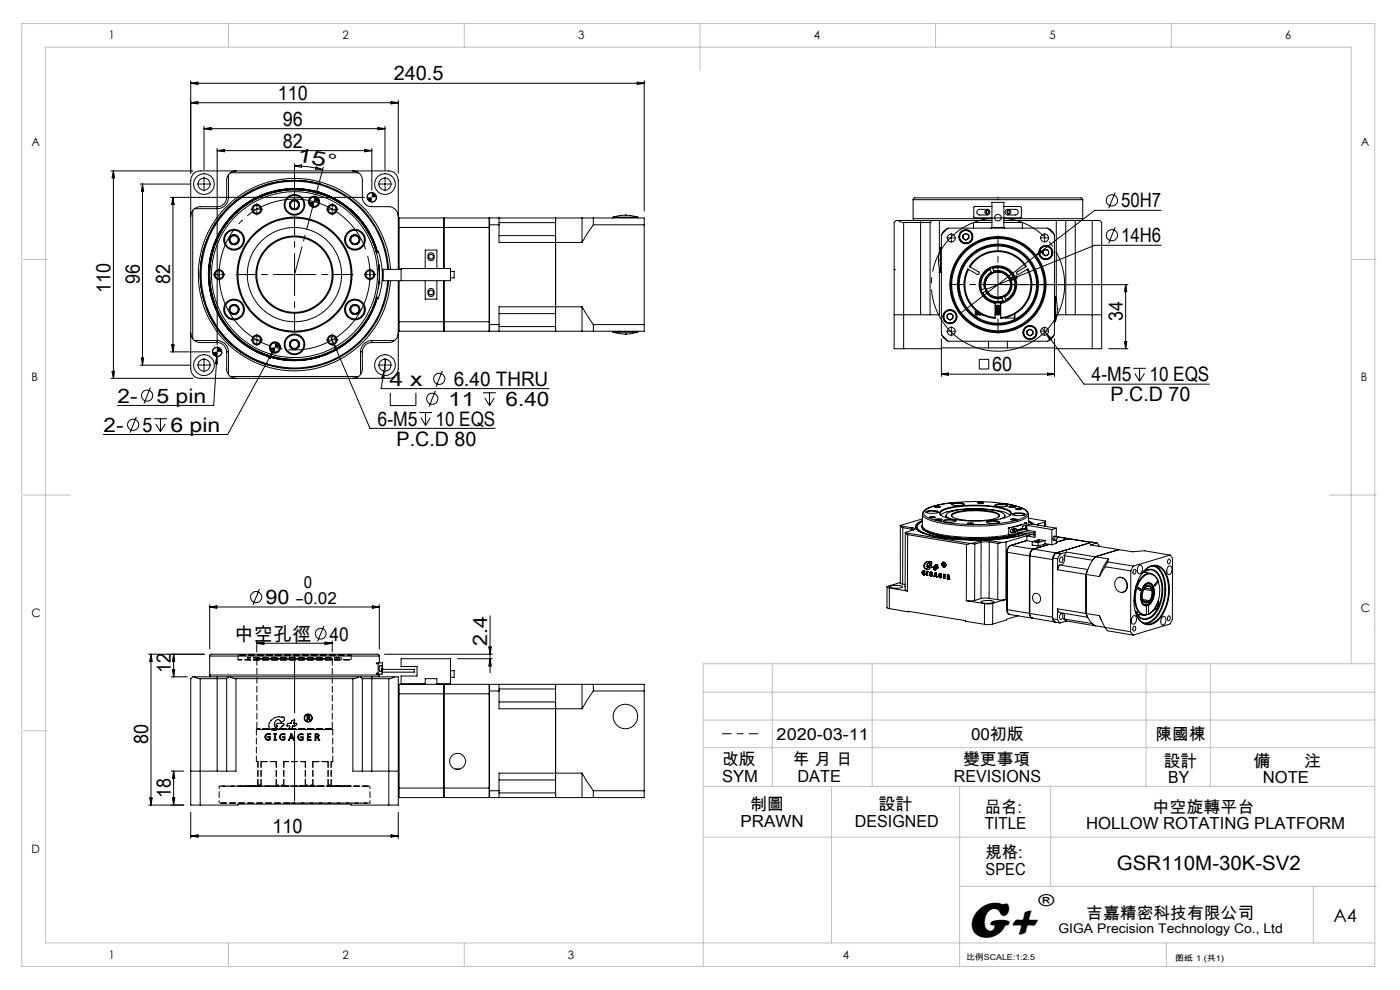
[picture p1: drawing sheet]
<svg xmlns="http://www.w3.org/2000/svg" width="297mm" height="210mm" viewBox="0 0 297 210" stroke-linecap="round" stroke-linejoin="round" font-family="sans-serif">
<defs><g id="words">
<text font-size="11" x="205.1" y="198.7">G+</text>
<g font-size="4.2">
<text x="83.5" y="17">240.5</text>
<text x="59" y="21.2">110</text>
<text x="60" y="26.7">96</text>
<text x="60" y="31.4">82</text>
<text x="62.8" y="34.2" transform="rotate(11 62.8 34.2)">1 5 °</text>
<text x="237.9" y="44">50H7</text>
<text x="237.9" y="51.4">14H6</text>
<text x="23.5" y="62.2" transform="rotate(-90 23.5 62.2)">110</text>
<text x="29.7" y="60.2" transform="rotate(-90 29.7 60.2)">96</text>
<text x="36.1" y="60.2" transform="rotate(-90 36.1 60.2)">82</text>
<text x="238.2" y="68" transform="rotate(-90 238.2 68)">34</text>
<text x="82.7" y="81.9">4 x</text>
<text x="96.3" y="81.9">6.40 THRU</text>
<text x="210.5" y="78.7">60</text>
<text x="231.6" y="80.9">4-M5</text>
<text x="243.9" y="80.9">10 EQS</text>
<text x="24.9" y="85.4">2-</text>
<text x="33.2" y="85.4">5 pin</text>
<text x="95.1" y="86.1">11</text>
<text x="107.3" y="86.1">6.40</text>
<text x="235.6" y="85.2">P.C.D 70</text>
<text x="22" y="91.6">2-</text>
<text x="30.2" y="91.6">5</text>
<text x="36.1" y="91.6">6 pin</text>
<text x="80.1" y="90.3">6-M5</text>
<text x="84.1" y="94.5">P.C.D 80</text>
<text x="92.4" y="90.3">10 EQS</text>
<text x="56.3" y="128.2">90</text>
<text x="103.4" y="137" transform="rotate(-90 103.4 137)">2.4</text>
<text x="36.2" y="142.9" transform="rotate(-90 36.2 142.9)">12</text>
<text x="31.4" y="157.8" transform="rotate(-90 31.4 157.8)">80</text>
<text x="36.3" y="169.2" transform="rotate(-90 36.3 169.2)">18</text>
<text x="57.8" y="176.7">110</text>
<text x="237" y="184.6">GSR110M-30K-SV2</text>
</g>
<g font-size="4.1">
<text x="49.8" y="135.9">中空孔徑</text>
<text x="69.9" y="135.9">40</text>
</g>
<text font-size="3.9" x="282.9" y="195.5">A4</text>
<g font-size="3.5">
<text x="64.4" y="124.6">0</text>
<text x="62.7" y="128.2">-0.02</text>
<text x="164.8" y="157">2020-03-11</text>
<text x="206" y="157">00初版</text>
<text x="245.2" y="157">陳國棟</text>
<text x="153.2" y="162.3">改版</text>
<text x="153.2" y="165.8">SYM</text>
<text x="168.2" y="162.3">年 月 日</text>
<text x="169.2" y="165.8">DATE</text>
<text x="202.4" y="165.8">REVISIONS</text>
<text x="204.3" y="162.3">變更事項</text>
<text x="246.9" y="162.6">設計</text>
<text x="247.9" y="166.1">BY</text>
<text x="265.9" y="162.6">備</text>
<text x="267.9" y="166.1">NOTE</text>
<text x="276.6" y="162.6">注</text>
<text x="159.1" y="171.9">制圖</text>
<text x="186.4" y="171.9">設計</text>
<text x="208.9" y="172.4">品名:</text>
<text x="244.5" y="172.4">中空旋轉平台</text>
<text x="157.1" y="175.4">PRAWN</text>
<text x="181.3" y="175.4">DESIGNED</text>
<text x="208.9" y="175.9">TITLE</text>
<text x="230.4" y="175.9">HOLLOW ROTATING PLATFORM</text>
<text x="209.1" y="182.1">規格:</text>
<text x="209.1" y="185.6">SPEC</text>
<text x="220.3" y="192.2">®</text>
<text x="230.5" y="194.8">吉嘉精密科技有限公司</text>
</g>
<text font-size="2.8" x="224.5" y="197.8">GIGA Precision Technology Co., Ltd</text>
<g font-size="2.5">
<text x="23.1" y="8.4">1</text>
<text x="72.7" y="8.4">2</text>
<text x="122.7" y="8.4">3</text>
<text x="172.7" y="8.4">4</text>
<text x="222.7" y="8.4">5</text>
<text x="272.7" y="8.4">6</text>
<text x="6.7" y="30.9">A</text>
<text x="288.7" y="30.9">A</text>
<text x="6.7" y="80.9">B</text>
<text x="288.7" y="80.9">B</text>
<text x="6.7" y="130.9">C</text>
<text x="288.7" y="129.9">C</text>
<text x="6.7" y="180.9">D</text>
<text x="23.1" y="203.4">1</text>
<text x="72.7" y="203.4">2</text>
<text x="120.5" y="203.4">3</text>
<text x="178.8" y="203.4">4</text>
</g>
<g font-size="1.7">
<text x="204.9" y="203.7">比例SCALE:1:2.5</text>
<text x="249.3" y="203.8">图纸 1 (共1)</text>
</g>
</g></defs>
<g fill="none" stroke="#000" stroke-width=".21">
<path d="M40.5 17.1v19.7M40.5 17.7h96.2M40.5 17.7l1.5-.3v.5zM135.2 17.4l1.5 .3-1.5 .2zM136.7 17.1v27.7M23.5 36.3h17.5M24.1 36.3v43.9M24.1 36.3l.2 1.4h-.5zM29.7 39h10.6M30.2 39v38.5M30.2 39l.3 1.6h-.5zM40.5 21.8l1.5-.3v.5z"/>
<path d="M40.5 21.8h44M43.1 39h.4M43.3 26.8v9.3M43.3 38.9v.4M43.3 27.3h38.4M43.3 27.3l1.5-.3v.5zM46.1 31.5v41.7M46.1 32h32.8M46.1 32l1.5-.3v.5zM48.5 37.1v4.8a2.45 2.45 0 0 1-2.4 2.4h-4.8M48.5 37.1l-.4 .9v3.9a1.99 1.99 0 0 1-2 1.9h-3.6l-.7 .1-.5 .4M48.9 36.6l-.4 .5"/>
<path d="M48.9 36.6h27.2M50.1 36.3l-1.2 .3M62.5 34.7v9.7M62.5 35.2l1.5-.2v.5zM62.5 35.2a21.4 21.4 0 0 1 5.9 .8M67 35.4l1.4 .6-1.5-.1zM68.2 39.1a20 20 0 0 0-24.9 13.4 20 20 0 0 0 13.4 24.9M68.6 35.5l-1.6 5.8M74.9 36.3l1.2 .3M76.1 36.6a1.97 1.97 0 0 1 .8 1.7v3.6a1.99 1.99 0 0 0 2 1.9h3.6a2.05 2.05 0 0 1 2 2.1M77.4 31.7l1.5 .3-1.5 .2zM78.9 31.5v8.8"/>
<path d="M80.2 27l1.5 .3-1.5 .2zM81.5 39h.4M81.7 38.9v.4M81.7 26.8v9.3M83 21.5l1.5 .3-1.5 .2zM84.5 21.3v15.5M36.2 41.9h41.2M36.7 41.9v32.7M36.7 41.9l.2 1.4h-.5zM40.9 44.7l-.3 .5-.1 .7M40.9 44.7v27.2M41.3 44.3l-.4 .4"/>
<path d="M46.3 58.3h.4M46.5 58.1v.3M54.3 44.4h.4M54.5 44.2v.4M62.3 58.3h.4M62.5 58.1v.3M66.6 41.8l-.4 .1a.91 .91 0 0 0-.6 .9M67.6 42.8a1.02 1.02 0 0 1-1 1M67.7 40.8a18.3 18.3 0 0 0-22.7 12.3 18.3 18.3 0 0 0 12.4 22.7 18.3 18.3 0 0 0 22.6-12.5M67.7 40.8a18.2 18.2 0 0 1 12.3 12.6 18.3 18.3 0 0 0-12.3-12.6zM70.3 44.4h.4M70.5 44.2v.4"/>
<path d="M78.3 58.3h.4M78.5 58.1v.3M78.9 40.8a1.02 1.02 0 0 0-1 1.1M79.9 41.9a1.02 1.02 0 0 1-1 1M79.9 53.4a18.1 18.1 0 0 0-27.8-10 18.1 18.1 0 0 0-.1 29.6 18.1 18.1 0 0 0 27.9-9.8M80.3 53.5l-.1-.2-.4 .2a18 18 0 0 0-20.5-13 18 18 0 0 0-14.7 19.4 18 18 0 0 0 17.9 16.4M80.3 53.5a14.7 14.7 0 0 1 0 9.7M80.3 53.5l-.4 .2M80.4 59.9h.1M80.5 58.3l-.1-2.2 .1 2.8-.2 2.2M81.1 57.1h.2M81.1 59.5h.2"/>
<path d="M81.3 57.1v2.4M81.3 59.5h14.3v-2.5h-10.5v2.5M81.3 57.1h3.8M82.2 57.1a19.8 19.8 0 0 0-29.2-16.3 19.8 19.8 0 0 0-2.2 33.4 19.8 19.8 0 0 0 31.1-12.3l.3-2.4M82.4 57.1a20 20 0 0 0-32.3-14.6 20 20 0 0 0 6.6 34.9M82.4 59.5a20 20 0 0 1-25.7 17.9M82.8 57.1a20.4 20.4 0 0 0-30.4-16.5 20.4 20.4 0 0 0-1.3 34.6 20.4 20.4 0 0 0 31.6-14.2l.1-1.5M84.5 48.3h.2M84.5 57.1v-18.8a2.05 2.05 0 0 0-2-2h-40a2.05 2.05 0 0 0-2 2v39.9a1.99 1.99 0 0 0 2 2h40a1.99 1.99 0 0 0 2-2v-18.7M84.7 46.2v2.1M84.7 46.2l-.2 .3M84.7 46.2h9.4"/>
<path d="M84.7 48.3h9.4M84.7 48.3v8.8M84.7 59.5v8.8M90.2 57v-4h2.5v4M90.2 59.5v4h2.5v-4M90.9 53.8l.4-.2a.85 .85 0 0 1 .8 .9 .85 .85 0 0 1-.8 .8 .93 .93 0 0 1-.4-1.5zM94.1 48.3h.2M94.1 46.2v2.1M94.1 46.2l.2 .3M94.1 48.3v8.7M94.1 59.5v8.8M94.3 48.3h9.6"/>
<path d="M94.3 48.3v8.7M94.3 59.5v8.8M95.6 57.6h.7v1.3h-.7M103.8 46.2v24.1M103.8 46.2h-9.5v2.1M103.8 46.2l.1 .2M103.9 47.7v21.2M103.9 47.7h2M105.9 50h12v1.4M105.9 46.2v1.5M105.9 47.2h12v-1v5.2M105.9 47.7v3.7h17.6"/>
<path d="M117.9 51.4v13.7M123.5 46.2h-19.6v1.5M123.5 46.2v5.2M123.5 46.2h2.4M125.9 46.2v1.5M125.9 46.2h10.8v1.5M125.9 47.7l-2.4 3.7M125.9 47.7h10.8M130.1 46.1h5.2M130.1 46.1v.1M132.7 45.6l2.6 .5M132.7 45.6l-2.6 .5"/>
<path d="M132.7 45.6h.1M135.3 46.1v.1M136.7 47.7v21.2M189.7 57.2h.1M190.5 46.8h-.4l-.4 .4v26.8h2M190.5 46.8l.6 .3 .6 .1M190.5 46.8h4.8M191.7 47.2h5.6M191.7 47.2v26.8M193.7 42.4l.3-.4h35.4l.3 .4M193.7 42.4v4h16.7M193.7 42.4h36"/>
<path d="M193.8 46.4v.4M195.3 46.8h2.4M195.3 46.8v20M197.3 47.2v19.6M197.7 46.8h1.6M197.7 46.8l-.4 .4M199.1 55.2v1l.4 1.6M199.1 55.2h.1M199.3 57v9.8h-9.6M199.3 46.8h11.1M199.3 46.8v6.5M199.5 52.6l-.4 1.6v1"/>
<path d="M199.5 52.6v5.2M199.5 52.6h.2M199.5 57.8h.2M200 49.4l1.1-1h21.2l.5 .5 .9 .9v21.2l-.3 .3-1.1 1.1h-21.2l-.4-.4-1-1v-21.2zM200.6 48.9l-.4 .4M200.9 48.5a1.8 1.8 0 0 0-1.1 1.1M201.6 50.5h.4M201.8 50.3v.4M204.3 49.9l.6-.4 .6 .4v.7l-.6 .3-.6-.3zM205.5 57.1l-.2-.1a7.2 7.2 0 0 0 5.8 10.5v-3.4a3.8 3.8 0 0 1-2.6-5.8 3.8 3.8 0 0 1 6.4 0 3.8 3.8 0 0 1-2.6 5.8v3.4a7.2 7.2 0 0 0 5.8-10.5l-.2 .1M205.5 57.1a7 7 0 0 0 5.6 10.2M205.8 56.6l1.8 1.1a.31 .31 0 0 1 .1 .4 .31 .31 0 0 1-.4 .1l-1.8-1.1"/>
<path d="M205.8 56.6a7 7 0 0 1 11.8 0M205.8 56.6l-.2-.1a7.2 7.2 0 0 1 12.2 0l-.2 .1M207.4 44.5l1.2-.1a1.11 1.11 0 0 1 1.4 .6 1 1 0 0 1-1.4 .6 .97 .97 0 0 1-1.4-.7zM209.5 44.6l-.2 .4 .2 .4M210 57.2a3.6 3.6 0 0 0-1.7 4.3M210 57.2v-.2a3.8 3.8 0 0 0-1.9 4.6l.2-.1M210 57.2l.3 .5M210.3 57.7a2.89 2.89 0 0 0-1.5 3.5M210.3 48.4v-.1h2.8v.1M210.3 57.7l.1 .2M210.4 57.9a2.81 2.81 0 0 0-1.4 3.3M210.4 43.8h-3.7l-.1 .1 .1 2.3h3.7"/>
<path d="M210.4 48.3v-5.4h2.6v5.4M210.4 47.2h-3.9v1.2M210.6 57a3.5 3.5 0 0 1 4.3 1.7M210.6 57l-.1-.2a3.8 3.8 0 0 1 4.6 1.9h-.2M210.6 57l.2 .5M210.8 57.5a3.1 3.1 0 0 1 3.5 1.4M210.8 57.5l.1 .2M210.9 57.7l-.5 .2M210.9 57.7a2.74 2.74 0 0 1 3.3 1.3M213 43.8h3.5l.2 .2-.1 2.2h-3.6M213 47.2h3.9v1.2M213 46.8h11.1"/>
<path d="M213.4 44.5l1.2-.1a1.23 1.23 0 0 1 1.4 .4 .69 .69 0 0 1-.2 .7 .69 .69 0 0 1-.8 .1h-.4a.98 .98 0 0 1-1.4-.7zM213.9 44.6l.2 .4-.2 .4M214.2 59l.2 .6M214.3 59.3l1.3-.8 .2 .5zM214.3 58.9l-.1 .1M214.4 59.6a2.81 2.81 0 0 1-1.4 3.2M214.6 59.5a2.95 2.95 0 0 1-1.5 3.5M214.6 59.5l-.2 .1M214.9 58.7l-.6 .2M215.1 59.3l.2-.1a3.9 3.9 0 0 1-1.9 4.6v-.2M215.1 59.3a3.6 3.6 0 0 1-1.7 4.3M215.1 59.3l-.5 .2"/>
<path d="M217.6 56.6l-1.8 1.1a.3 .3 0 0 0-.1 .4 .3 .3 0 0 0 .4 .1l1.8-1.1M217.9 57.1a7 7 0 0 1-5.6 10.2M220.7 53.2l.3 .4-1.4 .7zM221.3 53.2l.6-.3 .6 .3v.7l-.6 .4-.6-.4zM221.4 50.5h.4M221.6 50.3v.4M222.4 48.5l.7 .5 .5 .6M222.8 48.9l.4 .4M224.1 46.8h2M224.1 46.8v16.9M226.1 46.8h2M226.1 46.8v20"/>
<path d="M228.1 46.8h3.6M228.1 46.8v20M229.6 46.4v.4M229.7 42.4v4h-16.7M231.7 46.8h.5a1.34 1.34 0 0 1 1.5 .4v26.8h-2M231.7 46.8v27.2M236.6 48.2l-1.4 3.4M236.6 40.8l-1.4 3.4M246.3 52h-14.1l-23.1 9.4M246.3 44.6h-14.1l-28.4 21.9M23.8 78.8h.5l-.2 1.4zM29.7 77.5h10.6"/>
<path d="M30 75.9h.5l-.3 1.6zM36.2 74.6h8.4M36.4 73.2h.5l-.2 1.4zM40.5 70.7l.1 .6 .3 .6M40.9 71.9l.4 .3M41.3 72.2h4.8a2.39 2.39 0 0 1 2.4 2.4M41.3 72.2l.5 .4 .7 .1h3.6a1.99 1.99 0 0 1 2 1.9M43.1 77.5h.4M43.3 77.2v.4M46 75.7l-.7 10.3h-20.4M46 75.7l.1 1.5-.5-.1zM46.1 73.7h-.2a1.05 1.05 0 0 0-.8 .9"/>
<path d="M46.1 73.7l-.1 2M47.1 74.6a1.02 1.02 0 0 1-1 1.1M48.1 74.6v4l.4 .8M48.1 74.6h.4M48.5 79.4l.4 .5M48.5 74.6v4.8M48.9 79.9l1.2 .3M48.9 79.9h27.2M54.3 72.1h.4M54.5 71.9v.4M57.9 74.6l-9.6 17.6h-26.4M57.9 74.6l-.5 1.4-.5-.2z"/>
<path d="M58.3 72.7h-.1a.97 .97 0 0 0-.9 1M58.8 72.8l-.9 1.8M59.3 73.7l-.1 .4a1.01 1.01 0 0 1-.9 .6M70.1 71.3l.7 1.6M70.3 72.1h.4M70.5 71.9v.4M70.8 72.9l7.7 18h26.6M70.8 72.9l.8 1.3-.4 .2zM76.1 79.9l-1.2 .3M76.5 79.4l-.4 .5M76.5 74.6h.4M76.5 74.6v4.8"/>
<path d="M76.9 74.6v3.6l-.4 1.2M78.9 72.2a2.39 2.39 0 0 0-2.4 2.4M78.9 72.7a1.99 1.99 0 0 0-2 1.9M78.9 72.2v.5M78.9 72.2h4.8M79.8 63.2l.4 .2 .1-.2M79.8 63l.5 .2M81.5 77.5h.4M81.5 78.7l-.6 3.7h35.6M81.5 78.7v1.5l-.5-.1zM81.7 77.2v.4M81.9 76.2l-.4 2.5"/>
<path d="M83.7 72.2l-.6 .4-.6 .1h-3.6M84.5 70.1l.2 .2M84.5 68.3h.2M84.5 70.7a1.97 1.97 0 0 1-.8 1.5M84.7 68.3v2M84.7 70.3h9.4M84.7 68.3h9.4M90.9 61.4l.4-.2a.85 .85 0 0 1 .8 .8 .85 .85 0 0 1-.8 .9 .91 .91 0 0 1-.4-1.5zM93.8 78.7l-1.3 3.3M94.1 68.3h.2M94.1 68.3v2M94.3 70.1l-.2 .2"/>
<path d="M94.3 68.3v2h9.5M94.3 68.3h9.6M103.9 68.9v1.4h19.6M103.9 68.9h2M103.9 70.1l-.1 .2M105.9 68.9v1.4M117.9 65.1v1.4h-12M117.9 65.1v5.2v-1h-12M123.5 65.1l2.4 3.8M123.5 65.1v5.2M123.5 70.3h2.4M123.5 65.1h-17.6v3.8"/>
<path d="M125.9 68.9v1.4M125.9 68.9h10.8M130.1 70.5l2.6 .4M130.1 70.5h5.2M130.1 70.3v.2M132.7 70.9h.1M135.3 70.5l-2.6 .4M135.3 70.3v.2M136.7 68.9v1.4h-10.8M191.7 74h8M199.7 71.9v8M199.7 79.4h24"/>
<path d="M199.7 79.4l1.5-.3v.5zM199.7 73.8h24M199.8 71.1l.5 .7 .6 .4M200.2 71.5l.4 .4M200.9 66.8l.6-.3 .6 .3v.7l-.6 .4-.6-.4zM201.6 70.3h.4M201.8 70.1v.4M206.9 65.7v.9l.2 .2M207.1 66.8h.1M207.1 65.9v.9M207.2 66v.6M207.2 66.6l.1 .2"/>
<path d="M207.2 66.6l-.1 .2M207.3 66.1v.7M207.3 66.8h.1M207.4 66.2v.6M207.5 66.2v.4M207.5 66.6l-.1 .2M207.5 66.6l.2 .2M207.7 66.3v.5M207.7 66.8h.1M207.8 66.4v.4M207.8 76.2h2v2.1h-2zM207.9 66.5v.1"/>
<path d="M207.9 66.6l.1 .2M207.9 66.6l-.1 .2M208 66.6v.2M208 66.8h.1M208.1 66.6v.2M208.2 66.7l.1 .1M208.3 66.8h.1M208.3 66.7v.1M208.4 66.8h.1M208.5 62a3.6 3.6 0 0 0 4.3 1.8M208.5 62l-.2 .1a3.8 3.8 0 0 0 4.6 1.9l-.1-.2M208.8 61.2l-.5 .3"/>
<path d="M209 61.2l.2 .5M209 61.2h-.2M209.1 61.8a3 3 0 0 0 3.4 1.4M209.1 61.8l-.6 .2M209.2 61.7a2.86 2.86 0 0 0 3.3 1.4M209.2 61.7l-.1 .1M209.7 72.4v1.4M211.1 64.3a4 4 0 0 1-2.8-6.1 4 4 0 0 1 6.8 0 4 4 0 0 1-2.8 6.1M211.1 64.2h1.2M211.1 66.7l.1 .1M211.2 64.8v2M211.2 66.8h.1"/>
<path d="M211.2 64.8h.1M211.2 64.8l-.1 .1M211.2 64.8l.2 .2M211.4 65v1.6M211.4 66.6l-.2 .2M211.4 66.6l.1 .2M211.5 60.4h.4M211.5 64.8v2M211.5 66.8h.1M211.5 64.8h.1M211.5 64.8l-.1 .2M211.6 64.8v2"/>
<path d="M211.6 64.8l.1 .2M211.7 60.2v.4M211.7 65v1.6M211.7 66.6l-.1 .2M211.7 66.6l.1 .2M211.8 64.8v2M211.8 66.8h.1M211.8 64.8h.1M211.8 64.8l-.1 .2M211.9 64.8v2M211.9 64.8l.1 .2M212 65v1.6"/>
<path d="M212 66.6l-.1 .2M212 66.6l.2 .2M212.2 64.8v2M212.2 66.8h.1M212.2 64.8h.1M212.2 64.8l-.2 .2M212.2 64.8l.1 .1M212.3 66.7l-.1 .1M212.5 63.1v.1M212.5 63.2l.3 .6M213 62.9l-.5 .2M213 62.8l-.5 .3"/>
<path d="M213 62.8l.1 .2M213.1 63l.3 .6M213.2 60.4h26.1M213.3 67.4l1.9 .1M213.7 72.4v1.4M215.2 66.7v.8M215.3 66.6l-.1 .9M217.9 70.2l.6-.4 .6 .4v.7l-.6 .4-.6-.4zM221.2 69.7l.8 1.1M221.4 70.3h.4M221.6 70.1v.4M222 70.8l8 10.7h26.5"/>
<path d="M222 70.8l1.1 1.1-.4 .3zM222.2 79.1l1.5 .3-1.5 .2zM223.2 71.5l-.4 .4M223.6 71.1l-.2 .4-1 .7M223.7 71.9v8M223.7 74h8M223.7 68.2h.2M223.7 63h.2M223.9 63l.4 1.6v1M223.9 63v5.2M224.2 66.8h9.5M224.3 65.6v1l-.4 1.6"/>
<path d="M224.3 65.6h.1M235.2 74h4.1M238.5 72.5h.5l-.2 1.5zM238.8 60.4v13.6M238.8 60.4l.2 1.5h-.5zM240.4 78.1h2.7M240.7 79.2l1.1 1.6M241.8 78.1v2.7M242.8 79.2l-1 1.6M23.5 80.2h17.5M28.9 88.4l-1.3 3.4M31.9 82.2l-1.3 3.4"/>
<path d="M32.7 88.8h2.7M33 89.9l1 1.6M34 88.8v2.7M35.1 89.9l-1.1 1.6M82.8 83.3v2.7h5.4v-2.7M88.9 87.5h2.8M89.3 88.6l1 1.6M90.3 87.5v2.7M91.3 88.6l-1 1.6M92.4 82.9l-1.4 3.4M102.5 83.3h2.7M102.8 84.4l1.1 1.6"/>
<path d="M103.9 83.3v2.7M104.8 84.4l-.9 1.6M191 111.5h.1M191 111.5v12.2l.5 .2M191.1 111.5l.4 .4M191.1 111.5l2.4 .5M191.5 111.9l1.8 .3M191.5 111.9v12M192.1 113h.1M192.1 113l-.1 12.2 .5 .2M192.1 113l.4 .4M192.1 113l13.7 2.3"/>
<path d="M192.5 113.4v12M192.5 113.4l12.5 2.1M193.3 112.2l.5 .2M193.3 112.2v.4M193.5 112l.6 .2-.3 .2M193.5 112l-.2 .2M193.8 112.4l-1.7 .6M194.4 111.9l.2 .6M194.5 111.5a1.28 1.28 0 0 0 1.2 1.6M195.6 111.6l-.1 .3M195.7 110.6l-1.1 .8M195.7 110.6a1.21 1.21 0 0 0-1 1.5 8.1 8.1 0 0 0 4.8 1.8 48.3 48.3 0 0 0 17.2-.4l1-.3"/>
<path d="M195.7 111.3a.93 .93 0 0 0 .7 1.4 29.1 29.1 0 0 0 11.4 1.6l4.7-.3 2.1-.3 2.3-.7M195.7 111.4a1.17 1.17 0 0 0 1.1 1.4 31.2 31.2 0 0 0 11.8 1.5l3.2-.3a19 19 0 0 0 5-1M195.7 111.6a1.69 1.69 0 0 0 1.5 1.4l2.4 .7M195.7 110.4a1.85 1.85 0 0 0-1.5 1.4 2.8 2.8 0 0 0 2.1 1.5 45.8 45.8 0 0 0 21.2 .1l.4-.2M195.7 110.1l-4.7 1.4M195.7 111.7v.3M195.7 111.8h.1M196.1 119.8l-.1 .4M196.1 119.8h.1M196.1 108.4a7.8 7.8 0 0 1 4.3-1.5 40.2 40.2 0 0 1 15.8 .7l.4 .1a1.27 1.27 0 0 1 1.3 1.4 7.1 7.1 0 0 1-4.4 1.7 40.4 40.4 0 0 1-15.9-.7 1.91 1.91 0 0 1-1.7-1.4zM196.3 119.4l-.2 .4M196.3 119.4h.1"/>
<path d="M196.4 108.5l.8-.2h.9l1 .3a3.1 3.1 0 0 1-2.7 0zM196.5 108.7l.9-.3 1.3 .1 .3 .2M196.7 119.1l-.4 .3M196.7 119.1l.7 .1M196.7 119.1h.1M196.9 119.4h.1M197 119.4a.57 .57 0 0 0-.2 1l.2-.1M197 119.4l.2 .2M197 119.4h.1M197.2 109.7l.8-.1 .4 .1-.8 .1zM197.2 119.6l.1 .2M197.2 119.6h.1"/>
<path d="M197.3 119.8h.1M197.3 109.8h1M197.4 119.2h.1M197.4 119.2h.2a.36 .36 0 0 1 .1 .4 .36 .36 0 0 1-.3 .2M197.4 119.8h.1M197.5 119.8h-.1M198.3 107.4h.2a.89 .89 0 0 1 1 .2h-.3a.78 .78 0 0 1-.9-.2zM198.4 107.6h1M198.4 110.2l.4-.1a.89 .89 0 0 1 1 .2l-.9 .1zM198.5 119.9h.3M198.5 119.9h.1M198.5 119.9l-.1 .1"/>
<path d="M198.5 110.3h1.2M198.8 119.9l-.1 .3 .3 .1-.2 .3M198.8 119.9h.1M199.4 108.5a9.4 9.4 0 0 1 5.2-1.3 23.9 23.9 0 0 1 9.2 .9 .74 .74 0 0 1 .8 .8 .74 .74 0 0 1-.8 .7 25.7 25.7 0 0 1-11.1 .6 5.3 5.3 0 0 1-3.4-1.2zM199.9 119.4a.5 .5 0 0 1 .8 .3 .5 .5 0 0 1-.5 .6l-.4-.4zM200.1 119.2a.57 .57 0 0 0-.3 .7 .57 .57 0 0 0 .6 .4M200.1 119.3h.1M200.1 119.3l.3 .1 .2 .4M200.2 110.4l1-.2a1.58 1.58 0 0 1 1.6 .4l-1.2 .2a1.57 1.57 0 0 1-1.5-.4zM200.2 119.5v.2h.1M200.2 119.5h.1M200.2 119.8h.1"/>
<path d="M200.2 110.6l1.2-.3 1 .1 .3 .2M200.2 119.8l-.1 .2M200.2 119.8l.1 .1M200.3 119.5v.2M200.3 119.5h.1M200.3 119.8h.1M200.3 119.8l.1-.2-.3-.2v.6M200.3 119.8l.1 .3M200.3 119.9h.1M200.3 119.9l.1 .2M200.3 119.7h.1M200.6 119.8l-.2 .4"/>
<path d="M200.7 109.3l.1 .5M201.6 110l-.3-.1a.6 .6 0 0 1-.6-.5 .6 .6 0 0 1 .6-.7 20.4 20.4 0 0 1 11.4 .1 .53 .53 0 0 1 .5 .5 .53 .53 0 0 1-.5 .5l-.4 .3M201.8 106.7l-2.5 .4a5.5 5.5 0 0 0-3.5 1.6l-.1 .4M201.8 106.9l1.2-.3a1.58 1.58 0 0 1 1.5 .4l-1.2 .3a1.68 1.68 0 0 1-1.5-.4zM201.9 109.1a11.7 11.7 0 0 1 6.4-.9l1.1 .1a4 4 0 0 1 2.7 .9v.2a3.7 3.7 0 0 1-3 .9l-3.3 .1-1.5-.1a3 3 0 0 1-2.5-.9zM202 107.1a3.1 3.1 0 0 1 2.5 0M202 109.6l-.1-.1a1.79 1.79 0 0 1 1.8-.9 16.8 16.8 0 0 1 7.9 .4l.3 .3-.1 .4M205 115.5v11.9M205.2 111l.3-.1a.89 .89 0 0 1 1 .2l-.3 .1a.78 .78 0 0 1-1-.2zM205.4 111.1h.9M205.8 115.3h.4M205.8 115.3l-.8 .2"/>
<path d="M206.2 115.3l.6 .1M206.8 115.4v12M207.4 106.6l.4-.1 .9 .1-.5 .2zM207.5 106.7h1M207.9 114.8l-1.7 .5M207.9 114.8l.2 .2M208.1 115l-1.3 .4M208.1 115v12M209.3 110.6l1.1-.2a1.71 1.71 0 0 1 1.6 .4l-1.3 .2a1.54 1.54 0 0 1-1.4-.3zM209.4 110.8a2.92 2.92 0 0 1 2.5 0M209.9 115h-1.8M209.9 115l1.8 .3"/>
<path d="M209.9 115l-.1 11.9M210 114.7l-1.1-.1-1 .2M210 114.7l2.4 .4M210 114.7l-.1 .3M211 107.2l1.4-.3a1.24 1.24 0 0 1 1.3 .4l-1.2 .2a1.68 1.68 0 0 1-1.5-.3zM211.1 107.3l.5-.2h.7a1.23 1.23 0 0 1 1.3 .2M211.7 115.3v11.9M212.4 115.1l-.7 .2M212.9 106.8l1.4 .2a7.9 7.9 0 0 1 3.6 1.5l.3 .6M213.2 109.4l-.2 .4M213.4 115l-1 .1M213.4 115v12.2"/>
<path d="M213.6 117.1v12.2M213.6 117.1h.1M213.7 117.1l4.7 .8M213.7 117.1l-.1 12.2M213.9 112.1h.1M213.9 113.3h.1M213.9 113.4h.1M213.9 111.9l.2 .1M214 107.4l.4-.1a.89 .89 0 0 1 1 .2l-1.1 .1zM214 112.1v1.2M214.1 112l-.1 .1M214.1 107.6h1.2"/>
<path d="M214.3 109.3a9.2 9.2 0 0 0-4.9-1.3 21.2 21.2 0 0 0-9.5 1l-.3 .2-.2-.2a1.77 1.77 0 0 1 1.7-1.1 26 26 0 0 1 12.5 .3 .71 .71 0 0 1 .7 .4 .71 .71 0 0 1 0 .7M214.4 115.7a1.43 1.43 0 0 0-.8 1.4M214.4 110.1l.8-.1 .5 .2-.9 .1zM214.4 115.7h.1M214.4 115.7a1.44 1.44 0 0 0-.7 1.4M214.4 115.7l4.7 .8M214.5 110.3h1M214.5 113h.1M214.8 109l1.4-.2a1.17 1.17 0 0 1 1.3 .3l-1 .3a2.25 2.25 0 0 1-1.7-.3zM214.9 109.2l.9-.3 1.3 .1 .3 .2M215 112.2l-.1 .2a.2 .2 0 0 0 .1 .3 .2 .2 0 0 0 .2-.3l-.1-.2M215.1 112.8l-.7 .1"/>
<path d="M215.1 112.8h.3M215.3 112.1v.4l-.2 .3M215.4 112.8a.41 .41 0 0 0 .3-.6 .41 .41 0 0 0-.7 0h-.1a.42 .42 0 0 0-.5 .2 .42 .42 0 0 0 .2 .6M215.4 112.8l-.8 .2M215.5 107.9l.8-.1 .4 .2-.2 .1a.78 .78 0 0 1-1-.2zM215.6 108h1M215.8 112.4l.1 .1M215.8 113.1l-1.7 .3-.1-.1M215.8 112.8l3.5 .6M215.8 112.4v.7M215.9 112.5l3.4 .6M216.3 112.9l-.5 .2"/>
<path d="M216.7 111.2l-1.9 .6M216.8 113l-2.6 .7M216.8 112.2l-.9 .3M216.8 112.2l-.1-.1-.9 .3M216.8 112.2l1 .2M217.2 112.1h.3M217.4 110.9h.3M217.5 112.1l.1-.6a.62 .62 0 0 0-.7 .7M217.5 112.1l-.4 .2M217.7 110.9a9.2 9.2 0 0 1-3.6 1.1M217.7 110.9v1.3M217.7 112.2v.2"/>
<path d="M217.8 112.1l-.1 .1M217.8 114.6l-3.4 1.1M217.8 111.4l5.3 .9M217.8 111.4l1-.2 5.3 .8M217.8 114.7l1.2 .2M217.8 111.4v1.1M217.8 113.7v1M217.8 112.5l1.8 .2v1.3l-1.8-.3M217.8 114.7l-3.4 1M218.2 111.4v-2.3a2.04 2.04 0 0 1-1.7 1.3 39.4 39.4 0 0 1-18.9 0 2.16 2.16 0 0 1-1.9-1.4v2.5a2.22 2.22 0 0 0 1.9 1.4 40.6 40.6 0 0 0 17.2 .4M218.2 109.9l3.6 .6-.2 .3M218.2 110.5l1.3 .8"/>
<path d="M218.4 117.9h.1M218.4 117.9v12.2M218.5 117.9l4.8 .8M218.5 117.9v12.2M218.8 113.3l-5.4 1.7M219 114.9l1.2 .2M219 114.9v.7l1.2 .2M219 111.2l-.8-.6 .8 .6M219.1 116.5a1.6 1.6 0 0 0-.7 1.4M219.1 116.5h.1M219.3 116.5a1.53 1.53 0 0 0-.8 1.4M219.3 116.5l4.7 .8"/>
<path d="M219.3 113.1v.3M219.6 113.5l-.8-.1-1 .3M219.6 113l-.3 .1M219.6 113.3l-.3 .1M219.7 114.8v.1M219.9 114.8a.39 .39 0 0 1 .6 .1l-.5 .1-.3-.2M219.9 114.8h-.2M219.9 114.8v.1M220.2 111.2l-.2 .2M220.2 111.2v.2M220.2 115.1v.7M221.6 110.8l-1.4 .4"/>
<path d="M221.6 110.8v.8M221.7 115.3l-1.5 .5M221.7 114.6l-1.5 .5M221.7 114.6l-1.3-.1-1.4 .4M221.7 114.6v.7M221.7 115.3l1.4 .3M221.8 110.6v1M222.5 115.5l-3.4 1M222.6 115.5l-3.3 1M223.1 112.3v3.3M223.3 118.7v12.2M223.3 118.7h.1"/>
<path d="M223.3 118.4v12.9M223.3 118.4l1.1 .1M223.7 117.7l-.2 .3M223.9 117.4l-.6 1M223.9 117.4l1 .1M223.9 113.8a.37 .37 0 0 1 .4 .4 .37 .37 0 0 1-.5 .4l-.1-.3zM224 117.3a1.43 1.43 0 0 0-.7 1.4M224 117.3h.1M224.1 112v1.8l-.4-.1a.51 .51 0 0 0-.2 .9h.4M224.1 114.6v.7l-1 .3M224.1 112l-1 .3M224.2 113.8l2.5 .5"/>
<path d="M224.2 113.9l2.4 .4M224.4 118.5v2.4M224.9 117.5l-.5 1M224.9 118.3l.1-.1a.47 .47 0 0 1 .5 .2 .47 .47 0 0 1-.1 .6 .35 .35 0 0 1-.4 .3 .35 .35 0 0 1-.2-.5zM225.7 117.9l6.1 .9 .5-.7M225.7 117.9a1.69 1.69 0 0 1-.6 2M226.3 117.1l-.6 .8M226.3 117.1l8.9 1.5M226.3 117.1l-1.4 .4M226.6 114.3h.1M226.6 114.3l-2.5 .7M226.7 114.3l4.9 .7-.2 .1"/>
<path d="M226.7 114.3l-2.6 .7M226.7 114.3l4.7 .8M226.7 114.3h.1M231.4 115.1h.1M231.4 115.1l-7.4 2.2M232.3 118.1a11.7 11.7 0 0 0-1.9 3.7M232.7 115.2l.5 .7M232.7 115.2l-1.4 .4 8.9 1.4 2.6-.2 5.4 .9M232.7 115.2l-1-.2-7.8 2.4M235 119.2l-.5 1M235 119.2l5.4 .9M235.2 118.6l-.2 .6"/>
<path d="M235.2 118.6a11.7 11.7 0 0 0-2 3.7M237.4 116.6l-5.1 1.5M247.9 118.6a.5 .5 0 0 1 .4 .5 .5 .5 0 0 1-.5 .5l-.1-.6zM248.2 117.7l.5 .8v13l-.5 .9-7.8 2.3M248.2 117.7l-7.8 2.4M31.5 138.8h11.9M32 138.8v32M32 138.8l.3 1.5h-.5zM36.8 138.8l.3 1.5h-.5zM36.8 138.8v4.8M44.5 139.2l.3-.4h35.4l.3 .4M44.5 139.2v4h36v-.2"/>
<path d="M44.5 139.2h36M44.5 128.3v9.4M44.5 128.8h36M44.5 128.8l1.5-.3v.5zM54.5 136v2.3M54.5 136.4h16M54.5 136.4l1.5-.2v.5zM55 124.9l-1.3 3.4M68.7 132.8l-1.3 3.3M69 136.2l1.5 .2-1.5 .3zM70.5 136v2.3M79 128.5l1.5 .3-1.5 .2z"/>
<path d="M80.5 128.3v9.4M80.5 139.2v1.4M81.6 138.8h22.9M97 139.7h7.5M103.7 137.3h.5l-.2 1.5zM104 130.6v12.1M104 139.7l.2 1.5h-.5zM188.2 124.5v4.4l.5 .2M188.7 124.7v4.4M188.7 124.7l3.8 .7M188.7 129.1l4 .7M188.8 124.4l1.3-.2a1.46 1.46 0 0 1 1.4 .3l-1.2 .3a1.9 1.9 0 0 1-1.6-.3z"/>
<path d="M191 123.6l-2.8 .9 .5 .2M191.5 123.9l.5 .1M192 124.3v.2M192.7 129.8l12.1 1.8v.2l4 .6M193 129.7l-.3 .1M195.6 121.5l.3 .4M195.6 121.5h.1M195.8 121.1l-.2 .4M195.9 121.2h.1M195.9 121.6l.3-.1v.4h-.3M195.9 121.6h.1M195.9 121.9h.1"/>
<path d="M195.9 121.6h.2M196 121.2a.34 .34 0 0 0-.3 .4 .34 .34 0 0 0 .4 .2M196 121.2h.2l-.3-.1-.3 .4M196 121.2h.1M196 120.2l.2 .4M196 120.2h.1M196.1 121.8h.1M196.1 121.6h.1M196.1 121.6v.2M196.1 121.9h-.2M196.2 120.6l.4 .1M196.2 120.6h.1"/>
<path d="M196.6 122h.1M196.6 120.7h.3M196.6 120.7h.1M196.6 121.3h.1M196.6 121.3l.2-.1-.1 .1M196.6 121.9h.1M196.6 121.9v.1M196.7 121.3h.1M196.7 121.3l-.1 .6M196.7 121.3l.1 .8-.2-.1M196.8 120.1l.1-.1a.43 .43 0 0 1 .5-.1 .43 .43 0 0 1 .2 .4h-.1M196.8 120.1l.1 .1"/>
<path d="M196.8 120.1h.1M196.9 120.2l.1 .1M196.9 120.2h.1M197 120.3h.1M197 120.3l-.1 .1M197.2 121.7v.3l.3 .2M197.2 121.7h.1M197.4 121.3l-.2 .4M197.4 121.4h.2M197.5 120.3l-.1 .1a.67 .67 0 0 1-.8 .3M197.5 120.3h.1M197.5 121.8h.3v.4h-.3"/>
<path d="M197.5 121.8h.1M197.5 122.2h.1M197.5 121.8l.2 .1M197.6 121.4a.34 .34 0 0 0-.3 .4 .34 .34 0 0 0 .4 .3M197.6 121.4l.1 .1v-.2h-.3l-.2 .4M197.6 121.4h.1M197.6 122.1h.1M197.7 121.9h.1M197.7 122.1h.1M197.7 121.9v.2M197.9 120.4h.1M198 120.4h.1"/>
<path d="M198 120.4l.2 .1M198.1 120.1l-.2 .3M198.1 120.1h.1M198.1 122.3h.1M198.1 122.3l.4-.8 .3 .9h-.2M198.2 120.8h.1M198.2 120.8v.1M198.2 120.1h.1M198.2 120.1h-.1M198.2 120.9h.2M198.2 120.9h.1M198.3 120.6l-.1 .2"/>
<path d="M198.3 120.5h.1M198.3 120.6h.1M198.3 122.1h.1M198.3 122.1l-.2 .2M198.3 122.1h.3M198.3 120.5v.1M198.4 120.1h.1M198.4 120.9h.1M198.4 120h.1M198.4 121.6l.1 .1M198.4 121.6h.1M198.4 121.7l-.1 .3 .3 .1"/>
<path d="M198.4 120v.1M198.5 121.7h.1M198.5 121.7l.1 .4M198.6 120.6l-.2 .3M198.6 120.6h.1M198.6 120.5h.1M198.6 122.1h.1M198.6 122.1v.3M198.6 120.5v.1M198.6 122.4h.1M198.6 120.5l.2 .1M198.8 120.6h.1"/>
<path d="M199.1 122.1l.1 .2 .3 .2M199.1 122.1h.1M199.3 121.7l-.2 .4M199.4 121.8h.1M199.5 122.2l.2-.1v.4h-.2M199.5 122.2h.1M199.5 122.5h.1M199.5 121.8a.34 .34 0 0 0-.3 .4 .34 .34 0 0 0 .4 .2M199.5 121.8h.2l-.3-.1-.3 .4M199.5 121.8h.1M199.6 122.5h-.1M199.6 122.4h.1"/>
<path d="M199.6 122.2h.1M199.6 122.2v.2M200.1 120h.1M200.2 122.7h.1M200.2 122.3h.1M200.2 121.9h.1M200.2 122.3v.3l.3 .1h-.3M200.2 121.9v.3h.3l-.3 .1M200.2 121.9l.3-.1h-.3v.9M200.4 120.2h.1M200.4 120.1h.1M201 122.8h.1"/>
<path d="M201.1 122.1v.2l.2-.1M201.1 122.1h.1M201.1 122.4h.1M201.1 122.4l-.1 .4M201.1 122.4l.2 .2M201.2 122.1l.1 .1M201.2 122.1h.1M201.3 122.4h.1M201.3 122.4l.1-.3-.4-.2v.9M201.3 122.4l.1 .5M201.3 122.6h.1M201.3 122.6l.1 .3"/>
<path d="M201.3 122.2h.1M201.3 122.2l-.1 .2M201.4 122.9h.1M205 127.4l3.8 .6M206.8 127.4h-1.8M208.1 127l-1.3 .4M208.1 127.6l1.1-.2a1.87 1.87 0 0 1 1.7 .3l-1.2 .3a1.43 1.43 0 0 1-1.6-.4zM208.8 128v4.4M209.8 126.9l-1.7 .1M209.8 126.9l1.9 .3M210.6 132.4h-1.8M210.6 128l-.8 .1-1-.1"/>
<path d="M210.6 128v4.4M213.4 127.2h-1.7M213.4 127.2l-2.8 .8M213.6 129.3l.2 .8 .4 .2M213.6 129.3h.1M213.6 129.3l.3 .8 .3 .2M213.6 129.3l4.8 .8M214.2 130.3h.1M214.2 130.3l4.7 .8M216 130.6l-5.4 1.8M218.4 130.1h.1M218.4 130.1l.2 .8 .3 .2"/>
<path d="M218.5 130.1l.1 .7 .3 .3 4.9 .8-.4-.4-.1-.6M218.5 130.1l4.8 .8M218.9 131.1h.1M219.3 126a1.05 1.05 0 0 1 1.4 .6 1.05 1.05 0 0 1-.6 1.3 1.16 1.16 0 0 1-1-.7 1.16 1.16 0 0 1 .2-1.2zM223.3 130.9h.1M223.3 131.3l.5 .7 1.1 .1M223.3 131.3l1 .1M223.5 131.5l.2 .3M224.3 129.1l.4 .8 6.1 1-.4-.8M224.3 131.4l.6 .7M224.3 129.1l8.9 1.5M224.3 129.1v2.3"/>
<path d="M224.4 120.9l.3-1.1 6.1 1-.4 1M224.4 120.9l6 .9M225 130.2h.1a.67 .67 0 0 1 .4 .6 .67 .67 0 0 1-.5 .6 .8 .8 0 0 1 0-1.2zM225.7 131.3l6 1 .6 .4M225.7 131.3l.5 .4M225.7 130.1v1.2M226.2 131.7l6.1 1M226.2 131.7l-1.3 .4M230.4 130.1a5.1 5.1 0 0 0 1.9 2.6M230.4 121.8v8.3M230.4 121.8l2.8 .5M232.3 132.7l2.1 .4"/>
<path d="M233.2 130.6l1.2 2.5M233.2 130.6l.4 .9M234.4 133.1l.6 .7 5.4 .9M234.4 133.1l5.5 .9M234.5 120.2l-1.3 2.1M234.5 120.2l5.4 .9M236.9 122.8a1.47 1.47 0 0 1 1.6 0 1.47 1.47 0 0 1 .6 1.5 1.23 1.23 0 0 1-1 1.4 1.23 1.23 0 0 1-1.4-.9l-.2-.9 .1-.6zM237.3 122.5a1.67 1.67 0 0 1 1.8 1.1 1.67 1.67 0 0 1-.8 2M239.9 134l.5 .7M239.9 121.1v12.9M240.3 130.8a.5 .5 0 0 1 .6-.1 .5 .5 0 0 1 .2 .6 .78 .78 0 0 1-.8 1.1 1.25 1.25 0 0 1 0-1.6zM240.4 120.1l-.5 1"/>
<path d="M240.6 132.8a.51 .51 0 0 1 .3 .6 .51 .51 0 0 1-.4 .4l-.2-.4zM240.6 120.8a.51 .51 0 0 1 .4 .5 .51 .51 0 0 1-.5 .5l-.2-.4zM240.8 129.6l.1 .4M241 124.7a5.9 5.9 0 0 0 .6 5.2l.3 .3a1.09 1.09 0 0 0 1.3 .2M241 124.7l.2 .1M241 124.7h-.1l1 .2M241 124.3l.1 .1M241 130.1l.1-.3v.3M241.1 130.2l.1-.2-.1 .2M241.1 124.4l.2 .1M241.1 130.2l.2-.1zM241.1 130.3l1.5 .2"/>
<path d="M241.2 124.8a5.3 5.3 0 0 0 .8 5.3l.6 .3h.6M241.2 124.8l.6 .4 .2-.1-.1-.2M241.2 130.2h.1M241.3 124.5l.6 .4M241.5 120.1a.49 .49 0 0 1 .7-.1 .49 .49 0 0 1 .2 .6 .74 .74 0 0 1-.2 .8 .74 .74 0 0 1-.8 .2l-.1-.9zM241.6 130.3l-.3 .2M241.8 130.4l-.4 .2M242.2 121.7a2.18 2.18 0 0 1 2.2-.8 2.18 2.18 0 0 1 1.7 1.8 7.8 7.8 0 0 1-1.9 8.1 2.1 2.1 0 0 1-3.3-1M242.2 127.1l-.2 .1M242.2 127.1l.2 .1M242.2 121.7a2.25 2.25 0 0 1 2.4-.9 2.25 2.25 0 0 1 1.7 1.9 8.1 8.1 0 0 1-2 8.2 2.14 2.14 0 0 1-3.4-1.1M242.3 127.5a.95 .95 0 0 0 .6 .7 .95 .95 0 0 0 .9-.2"/>
<path d="M242.3 127.5h-.2M242.4 127.2a.74 .74 0 0 0 1.2 .4M242.4 127.2l1.4 .2M242.4 127.2h.1M242.5 121.3a2.63 2.63 0 0 1 4.2-.4 8.8 8.8 0 0 1-.1 9.1 3.5 3.5 0 0 1-3.7 2.3l-.7-.4-.6-.6-.6-1.1M242.5 127.2a.78 .78 0 0 0 .5 .7 .78 .78 0 0 0 .8-.2M242.5 127.2l-.2 .3M242.5 121.3a2.73 2.73 0 0 1 3.9-.9 7.4 7.4 0 0 1 1.4 7.2 6.4 6.4 0 0 1-3.5 4.8 2.71 2.71 0 0 1-3.3-2.3 9.9 9.9 0 0 1 1.5-8.8zM242.6 127.5l1 .1M242.6 121.4l1.5 .2M242.7 125l1.6 .3M242.9 124.3l-.2-.1a1.01 1.01 0 0 1 1.1-.5 1.01 1.01 0 0 1 .8 .9"/>
<path d="M242.9 124.3a3.5 3.5 0 0 0-.7 2.8M242.9 124.3v.3a2.97 2.97 0 0 0-.5 2.3l-.2 .2M242.9 124.7l1.4 .3M242.9 121.2l.1 .3M242.9 124.5h.2M243 121.1l.3 .4M243 124.1l-.1-.1a.98 .98 0 0 1 1-.2 .98 .98 0 0 1 .7 .8M243 124.1a.95 .95 0 0 1 1-.2 .95 .95 0 0 1 .6 .8M243 124.1l.1 .3M243.1 124.5a.74 .74 0 0 1 1.2 .5M243.1 124.4a.78 .78 0 0 1 1.3 .5M243.1 124.4v.1"/>
<path d="M243.2 128.5v1.9M243.2 130.3l.4 .1M243.6 127.6l.2 .1M243.7 128.4a3.5 3.5 0 0 0 .6-4.5 1.25 1.25 0 0 0-1.9 .8 3 3 0 0 0 .4 3.7l.4 .1M243.7 128.4v1.9M243.7 130.3l-.1 .1M243.8 127.7v.3M243.8 127.9h.2M243.8 128a.96 .96 0 0 1-.9 .4 .96 .96 0 0 1-.8-.8l.4 .6 .7 .3M243.8 127.4l.1 .1M243.9 127.5l.2 .3M244 127.9l-.4 .4 .1 .1"/>
<path d="M244 127.9h.1M244.1 127.8l-.1 .1M244.3 125.3a2.77 2.77 0 0 1-.5 2.1M244.4 124.9l-.1 .1M244.4 124.9h.3M244.5 125.2a2.8 2.8 0 0 1-.6 2.3M244.5 125.2l-.2 .1M244.5 120.1a3.7 3.7 0 0 1 2.5 3.5 8.9 8.9 0 0 1-2.6 8 2.39 2.39 0 0 1-1.8 .5M244.6 124.6v.1M244.6 124.7l.1 .2M244.6 124.7l-.2 .2M244.7 129.4l-1.1 1"/>
<path d="M244.7 124.9v.1M244.7 125a3.9 3.9 0 0 1-.6 2.8M244.7 125l-.2 .2M244.9 120a4.3 4.3 0 0 1 2.4 4.1 9.1 9.1 0 0 1-2.9 7.7l-.7 .4-.8 .1M244.9 124.2h.2M245 129.1l.2 .1M245 128.9l.3 .2M245.5 123.3l.2 .1M245.5 128h.3M245.6 123.1a1.87 1.87 0 0 0-1.6-1.4 1.87 1.87 0 0 0-1.9 1.1l-.8 1.7M245.6 123.1l-.6 .9-.1 .3 .2-.1M245.6 123.1a1.93 1.93 0 0 0-1.6-1.5 1.93 1.93 0 0 0-2 1.1l-.9 1.7"/>
<path d="M245.6 127.7l.2-.1zM245.7 127.4a1.82 1.82 0 0 1-1.2 2.3M245.7 128.2l-.3 .1M245.7 123.4a6.5 6.5 0 0 1-1.7 6.7l-.3 .2M245.7 123.4l-.6 .8M245.7 128.4l-.4 .2M246.5 130.9a.51 .51 0 0 1 .7 0 .51 .51 0 0 1 .2 .6 .82 .82 0 0 1-.9 1 1.25 1.25 0 0 1 0-1.6zM247.9 130.7a.5 .5 0 0 1 .4 .5 .5 .5 0 0 1-.5 .4l-.1-.5zM247.9 120.1l.2-.1a.79 .79 0 0 1 .5 1.3 .55 .55 0 0 1-.7 .6 .55 .55 0 0 1-.4-.8l.1-.5zM36.3 143.6h3.5M36.6 142.1h.5l-.3 1.5zM41.3 143.6h-.4l-.4 .4v26.8h2"/>
<path d="M41.3 143.6l1.2 .4M41.3 143.6h4.8M42.5 144h5.6M42.5 144v26.8M44.6 143.2v.4M46.1 143.6h2.4M46.1 143.6v20M48.1 144v19.6M48.5 143.6h.4M48.5 143.6l-.4 .4M48.9 143.6l1.2 .4M48.9 143.6h27.2"/>
<path d="M50.1 144v19.6h-9.6M50.1 144h24.8M56.4 155.7l.7-.1 .2 .2a.57 .57 0 0 0-.9 .4 .57 .57 0 0 0 .7 .6v-.4h-.3v-.1h.5v.6a.73 .73 0 0 1-1-.2 .73 .73 0 0 1 .1-1zM57.5 152.8a3.2 3.2 0 0 1 2.5-.7 .54 .54 0 0 1 .1 .9 .54 .54 0 0 1-.9-.3 .88 .88 0 0 0-.9 .5 .88 .88 0 0 0 .3 1.1l.1-.1 .1-.2a.21 .21 0 0 1-.2-.1 .21 .21 0 0 1 0-.3 1.6 1.6 0 0 1 1.7 .1l-.4 .3a1.8 1.8 0 0 1-2.8 .4 1.32 1.32 0 0 1 .4-1.6zM58.1 155.6h.5v.2h-.1v1.1l.1 .1h-.5l.2-1.2h-.2zM59.5 155.8l.5-.2 .4 .1v.2a.57 .57 0 0 0-.9 .3 .57 .57 0 0 0 .8 .6v-.4h-.4v-.1h.6l-.1 .6a.72 .72 0 0 1-1-.1 .72 .72 0 0 1 .1-1zM61.1 153.5l.1-.1a.47 .47 0 0 0 .5 0 .47 .47 0 0 0 .2-.5l.6-.2-.2 .7 .7 .1a.6 .6 0 0 1-.9 .5v.1a.59 .59 0 0 1-.8 .5l.2-.6-.7-.1zM61.6 153.4h.1M61.7 155.6h.2l.6 1.4h-.2l-.2-.4h-.6l-.1 .4h-.2zM61.8 155.8l.3 .7h-.5zM63.4 155.8l.7-.2 .2 .3a.56 .56 0 0 0-.9 .3 .56 .56 0 0 0 .7 .6v-.4h-.3v-.1h.5v.6a.73 .73 0 0 1-1-.1 .73 .73 0 0 1 .1-1zM65.2 151.8l.5 .1v.3l-.2 .1 .3 .4-.4-.3h-.1v.3h-.2z"/>
<path d="M65.2 155.6h.7v.2h-.5v.5h.5v.1h-.5v.5h.6v.1h-.8zM65.3 151.9l.3 .1-.1 .2-.2 .1zM65.5 152.3h.1M66.9 155.7l.7 .1 .1 .4-.3 .2 .4 .6h-.2l-.5-.6-.1 .6h-.2zM67 155.8h.2a.25 .25 0 0 1 .3 .3 .25 .25 0 0 1-.3 .2h-.2zM67.4 156.4h.1M74.9 144v19.6h9.6M76.1 143.6l-1.2 .4M76.1 143.6h.4M76.5 143.6l.4 .4M76.5 143.6h2.4M76.9 144h5.6"/>
<path d="M76.9 144v19.6M78.9 143.6v20M78.9 143.6h4.8M79.8 140.8h.4M79.8 142.8h.4M79.8 143h.5M79.8 140.6h.5M80.2 142.8l.1 .2M80.2 140.8v2M80.3 140.6l-.1 .2M80.3 140.6h.8v1.2M80.4 143.2v.4"/>
<path d="M80.6 141.2h.4v.2v.9l-.2 .1a.37 .37 0 0 1-.4-.5zM81.1 141.8v1.2h-.8M81.1 141.8l.2 .2M81.1 141.8h.1M81.3 142h6.6v.6h-6.8M82.5 144v26.8M83.7 143.6h.8v27.2h-2M83.7 143.6l-1.2 .4M84.5 147.2h.2M84.7 145.2v2M84.7 145.2l-.2 .2M84.7 147.2v20"/>
<path d="M84.7 145.2h9.4M84.7 147.2h9.4M90.2 145.1h-5.1v-1.7h3.4v-2h-3.4v-1.7h10.5v5.4h-2.9M90.2 145.2v-1.2h2.5v1.2M94.1 147.2h.2M94.1 145.2v2M94.1 145.2l.2 .2M94.1 147.2v20M94.3 147.2v20M94.3 147.2h9.6M95.6 142.3h.7v1.4h-.7M103.8 145.2v24"/>
<path d="M103.8 145.2h-9.5v2M103.8 145.2l.1 .1M103.9 146.6v21.1M103.9 146.6h2M105.9 145.2v1.4M105.9 148.9h12v1.4M105.9 146.1h12v-.9v5.1M105.9 146.6v3.7h17.6M117.9 150.3v13.7M123.5 145.2h-19.6v1.4M123.5 145.2v5.1M123.5 145.2h2.4"/>
<path d="M125.9 145.2v1.4M125.9 145.2h10.8v1.4M125.9 146.6l-2.4 3.7M125.9 146.6h10.8M136.7 146.6v21.1M31.5 170.8h7.5M31.8 169.3h.5l-.3 1.5zM36.3 163.6h2.7M36.6 169.3h.5l-.3 1.5zM36.8 163.6v7.2M36.8 163.6l.3 1.5h-.5zM40.5 172.3v5.5"/>
<path d="M40.5 177.3l1.5-.2v.5zM40.5 177.3h44M42.5 170.8h8v-.2h24v.2h8M83 177.1l1.5 .2-1.5 .3zM84.5 169l.2 .2M84.5 167.2h.2M84.5 172.3v5.5M84.7 167.2v2M84.7 169.2h9.4M84.7 167.2h9.4M94.1 167.2v2M94.1 167.2h.2"/>
<path d="M94.3 169l-.2 .2M94.3 167.2v2h9.5M94.3 167.2h9.6M96.7 163.2h.7M103.9 167.7v1.5h19.6M103.9 167.7h2M103.9 169l-.1 .2M105.9 167.7v1.5M117.9 164v1.4h-12M117.9 164v5.2v-1h-12M123.5 164l2.4 3.7M123.5 169.2h2.4"/>
<path d="M123.5 164v5.2M123.5 164h-17.6v3.7M125.9 167.7v1.5M125.9 167.7h10.8M136.7 167.7v1.5h-10.8"/>
<circle cx="43.3" cy="39" r="1.27"/>
<circle cx="43.3" cy="39.1" r="2.21"/>
<circle cx="81.7" cy="39.1" r="1.28"/>
<circle cx="81.7" cy="39.1" r="2.2"/>
<circle cx="46.5" cy="58.3" r=".84"/>
<circle cx="46.5" cy="58.3" r="1.04"/>
<circle cx="49.6" cy="50.9" r="2"/>
<circle cx="49.6" cy="50.8" r="1.04"/>
<circle cx="49.7" cy="50.8" r=".83"/>
<circle cx="49.7" cy="50.9" r="2.2"/>
<circle cx="49.7" cy="50.9" r="1.06"/>
<circle cx="54.5" cy="44.4" r=".84"/>
<circle cx="54.5" cy="44.4" r="1.05"/>
<circle cx="62.5" cy="58.2" r="8.2"/>
<circle cx="62.5" cy="58.3" r="8"/>
<circle cx="62.5" cy="58.3" r="17.6"/>
<circle cx="62.5" cy="58.3" r="18"/>
<circle cx="62.5" cy="58.3" r="10"/>
<circle cx="62.5" cy="43.5" r="2.19"/>
<circle cx="62.5" cy="58.3" r="12"/>
<circle cx="62.5" cy="43.5" r="1.06"/>
<circle cx="62.5" cy="43.5" r=".85"/>
<circle cx="62.5" cy="58.2" r="12.2"/>
<circle cx="62.5" cy="43.5" r="2"/>
<circle cx="66.6" cy="42.8" r="1.19"/>
<circle cx="66.6" cy="42.8" r="1"/>
<circle cx="70.5" cy="44.4" r=".83"/>
<circle cx="70.5" cy="44.4" r="1.04"/>
<circle cx="75.3" cy="50.8" r=".84"/>
<circle cx="75.3" cy="50.9" r="1.06"/>
<circle cx="75.3" cy="50.9" r="2"/>
<circle cx="75.3" cy="50.8" r="1.04"/>
<circle cx="75.3" cy="50.9" r="2.2"/>
<circle cx="78.5" cy="58.3" r=".83"/>
<circle cx="78.5" cy="58.3" r="1.04"/>
<circle cx="78.9" cy="41.8" r="1"/>
<circle cx="91.4" cy="54.5" r=".5"/>
<circle cx="201.8" cy="50.5" r=".84"/>
<circle cx="204.9" cy="50.2" r="1.41"/>
<circle cx="204.9" cy="50.2" r=".62"/>
<circle cx="204.9" cy="50.2" r="1.5"/>
<circle cx="204.9" cy="50.2" r="1.32"/>
<circle cx="209.3" cy="45" r=".39"/>
<circle cx="211.7" cy="46.2" r=".71"/>
<circle cx="214" cy="45" r=".41"/>
<circle cx="221.6" cy="50.5" r=".84"/>
<circle cx="221.9" cy="53.6" r=".61"/>
<circle cx="221.9" cy="53.6" r="1.51"/>
<circle cx="221.9" cy="53.6" r="1.41"/>
<circle cx="221.9" cy="53.6" r="1.3"/>
<circle cx="235.9" cy="42.5" r="1.18"/>
<circle cx="235.9" cy="49.9" r="1.18"/>
<circle cx="43.3" cy="77.5" r="1.26"/>
<circle cx="43.3" cy="77.4" r="2.21"/>
<circle cx="46.1" cy="74.7" r="1"/>
<circle cx="49.6" cy="65.6" r="2"/>
<circle cx="49.6" cy="65.7" r="2.21"/>
<circle cx="49.6" cy="65.7" r="1.04"/>
<circle cx="49.7" cy="65.7" r=".83"/>
<circle cx="49.7" cy="65.6" r="1.06"/>
<circle cx="54.5" cy="72.1" r=".84"/>
<circle cx="54.5" cy="72.1" r="1.05"/>
<circle cx="58.3" cy="73.7" r="1"/>
<circle cx="58.3" cy="73.7" r="1.2"/>
<circle cx="62.5" cy="73.1" r="1.05"/>
<circle cx="62.5" cy="73.1" r="2.19"/>
<circle cx="62.5" cy="73.1" r="1.06"/>
<circle cx="62.5" cy="73.1" r=".85"/>
<circle cx="62.5" cy="73.1" r="2"/>
<circle cx="70.5" cy="72.1" r=".83"/>
<circle cx="70.5" cy="72.1" r="1.04"/>
<circle cx="75.3" cy="65.7" r=".84"/>
<circle cx="75.3" cy="65.6" r="1.06"/>
<circle cx="75.3" cy="65.6" r="2"/>
<circle cx="75.3" cy="65.7" r="2.21"/>
<circle cx="75.3" cy="65.7" r="1.04"/>
<circle cx="81.7" cy="77.5" r="1.28"/>
<circle cx="81.7" cy="77.4" r="2.2"/>
<circle cx="91.4" cy="62" r=".5"/>
<circle cx="201.5" cy="67.2" r=".62"/>
<circle cx="201.5" cy="67.2" r="1.51"/>
<circle cx="201.5" cy="67.2" r="1.41"/>
<circle cx="201.5" cy="67.2" r="1.31"/>
<circle cx="201.8" cy="70.3" r=".83"/>
<circle cx="211.7" cy="60.4" r="8.2"/>
<circle cx="211.7" cy="60.4" r="10"/>
<circle cx="211.7" cy="60.4" r="8.4"/>
<circle cx="211.7" cy="60.4" r="2.68"/>
<circle cx="211.7" cy="60.4" r="10.2"/>
<circle cx="211.7" cy="60.4" r="8.6"/>
<circle cx="211.7" cy="60.4" r="9.8"/>
<circle cx="211.7" cy="60.4" r="2.7"/>
<circle cx="218.5" cy="70.5" r=".61"/>
<circle cx="218.5" cy="70.5" r="1.32"/>
<circle cx="218.5" cy="70.5" r="1.4"/>
<circle cx="218.5" cy="70.5" r="1.51"/>
<circle cx="221.6" cy="70.3" r=".83"/>
<circle cx="28.2" cy="90.1" r="1.18"/>
<circle cx="31.2" cy="83.9" r="1.18"/>
<circle cx="91.7" cy="84.6" r="1.19"/>
<circle cx="93.2" cy="80.4" r="1.19"/>
<circle cx="200.2" cy="119.7" r=".43"/>
<circle cx="54.3" cy="126.7" r="1.19"/>
<circle cx="68" cy="134.4" r="1.15"/>
<circle cx="65.4" cy="152.3" r=".88"/>
<circle cx="65.4" cy="152.3" r=".75"/>
<circle cx="132.7" cy="152" r="2.62"/>
<circle cx="97.1" cy="161.5" r="1.69"/>
</g>
<path d="M77.8 53.6a16 16 0 0 0-26.7-6.6 16 16 0 0 0 7.1 26.6 16 16 0 0 0 19.9-18.9l-.3-1.1" fill="none" stroke="#000" stroke-width=".21" stroke-dasharray="30.5 1.3 1.3 1.3" stroke-dashoffset="-.7" stroke-linecap="butt"/>
<path d="M215.9 73.9a14.1 14.1 0 0 0 5.7-23.6 14.1 14.1 0 0 0-23.5 6.2 14.1 14.1 0 0 0 16.7 17.7l1.1-.3" fill="none" stroke="#000" stroke-width=".21" stroke-dasharray="30.5 1.3 1.3 1.3" stroke-dashoffset="5.1" stroke-linecap="butt"/>
<path d="M153.3 155.6h7.5" fill="none" stroke="#000" stroke-width=".21" stroke-dasharray="30.5 1.3 1.3 1.3" stroke-dashoffset="28.6"/>
<path d="M62.1 58.2h-12M62.5 57.8v-12M62.5 58.6v12M62.9 58.2h12" fill="none" stroke="#000" stroke-width=".21" stroke-dasharray="30.5 1.3 1.3 1.3" stroke-dashoffset="26.4"/>
<g fill="none" stroke="#000" stroke-width=".21" stroke-dasharray="30.5 1.3 1.3 1.3">
<path d="M42.9 39h-1.1M43.3 38.6v-1M43.3 39.4v1.1M43.7 39h1.1M81.3 39h-1.1M81.7 38.6v-1M81.7 39.4v1.1M82.1 39h1.1M46.1 58.2h-.8M46.5 57.8v-.8M46.5 58.6v.9M46.9 58.2h.8"/>
<path d="M54.1 44.4h-.8M54.5 44v-.9M54.5 44.8v.8M54.9 44.4h.8M70.1 44.4h-.8M70.5 44v-.9M70.5 44.8v.8M70.9 44.4h.8M78.1 58.2h-.8M78.5 57.8v-.8M78.5 58.6v.9M78.9 58.2h.8"/>
<path d="M201.4 50.5h-.6M201.8 50.1v-.6M201.8 50.9v.5M202.2 50.5h.6M221.2 50.5h-.4M221.6 50.1v-.5M221.6 50.9v.4M222 50.5h.5M42.9 77.4h-1.1M43.3 77v-1M43.3 77.8v1.1M43.7 77.4h1.1"/>
<path d="M54.1 72.1h-.8M54.5 71.7v-.8M54.5 72.5v.8M54.9 72.1h.8M70.1 72.1h-.8M70.5 71.7v-.8M70.5 72.5v.8M70.9 72.1h.8M81.3 77.4h-1.1M81.7 77v-1M81.7 77.8v1.1M82.1 77.4h1.1"/>
<path d="M201.4 70.3h-.6M201.8 69.9v-.6M201.8 70.7v.5M202.2 70.3h.6M221.2 70.3h-.4M221.6 69.9v-.5M221.6 70.7v.4M222 70.3h.5"/>
</g>
<path d="M62.5 58.2l4.1-15.4" fill="none" stroke="#000" stroke-width=".21" stroke-dasharray="30.5 1.3 1.3 1.3" stroke-dashoffset="24.4"/>
<path d="M62.5 169.9v-31.1" fill="none" stroke="#000" stroke-width=".21" stroke-dasharray="30.5 1.3 1.3 1.3" stroke-dashoffset="15.6"/>
<path d="M211.7 60v-10M211.3 60.4h-9.9M211.7 60.8v9.9M212.1 60.4h9.9" fill="none" stroke="#000" stroke-width=".21" stroke-dasharray="30.5 1.3 1.3 1.3" stroke-dashoffset="27.4"/>
<g fill="none" stroke="#c0c0c0" stroke-width=".21">
<path d="M4.6 5h287v200h-287zM48.5 5v5M98.5 5v5M148.5 5v10M198.5 5v5M248.5 5v5M5 55h5M287 55h5M5 105h10M282 105h10M5 155h5M149.2 152.7h142.4"/>
<path d="M149.2 146.8h142.4M149.2 158.6h142.4M163.8 140.8v26M185 140.8v26M243.1 140.8v26M256.8 140.8v26M286.6 140.8v-130.8h-277v190h282M291.6 140.8h-142.4v64.2M149.2 177.6h142.4M176.4 166.8v33.2M203.6 166.8v38.2M222.9 166.8v21.2"/>
<path d="M291.6 166.8h-142.4M203.6 188h88.4M278.6 188v12M48.5 200v5M98.5 200v5M247.4 200v5"/>
</g>
<path d="M65.6 42.8a1.02 1.02 0 0 0 1 1v-1zM66.6 41.8v1h1v-.2a.97 .97 0 0 0-1-.8zM77.9 41.9v.1a.97 .97 0 0 0 1 .9v-1zM78.9 40.8v1.1h1a1.02 1.02 0 0 0-1-1.1zM57.3 73.7l.4 .8 .6 .2v-1zM58.3 72.7v1h1a1.02 1.02 0 0 0-1-1zM45.1 74.6a1.02 1.02 0 0 0 1 1.1v-1.1zM46.1 73.7v.9h1a1.02 1.02 0 0 0-1-.9z" fill="#000"/>
<path d="M54.4 154.8v6.8M61.4 170.4h17.1h-32h14.9M63.6 166.8h-17.1h32h-14.9M70.6 161.6v-6.8" fill="none" stroke="#000" stroke-width=".21" stroke-dasharray="1.3 .6" stroke-dashoffset=".1"/>
<g fill="none" stroke="#000" stroke-width=".21" stroke-dasharray="1.3 .6" stroke-dashoffset=".3">
<path d="M52.7 166.8h-2.2h2.2M54 166.8h-.6h3.7M54.5 166.8h.7M54.7 166.6h.7M54.7 161.6h-.3h.3M55.2 166.8h-.7M55.4 166.6h-.7M57.1 166.8h-3.7h.6M60.2 161.6h4.6M60.3 166.8h4.4M64.7 166.8h-4.4M64.8 161.6h-4.6"/>
<path d="M67.9 166.8h3.7h-.6M69.6 166.6h.7M69.8 166.8h.7M70.3 166.6h-.7M70.3 161.6h.3h-.3M70.5 166.8h-.7M71 166.8h.6h-3.7M72.3 166.8h2.2h-2.2"/>
</g>
<g fill="none" stroke="#000" stroke-width=".21" stroke-dasharray="1.3 .6">
<path d="M52.5 139.6h.1M52.5 139.6v.4M72.5 140v-.4M54.3 166.8h.2M54.5 166.8h-.2M54.7 161.6v5M54.7 166.6v-5M55.2 166.8h.1M55.4 161.6h3.2M55.4 166.6v-5M55.4 161.6v5M58.3 166.8h.2"/>
<path d="M58.5 166.8h-.2M58.6 161.6v5M58.6 166.6v-5M58.6 161.6h-3.2M60.1 166.8h.2M60.2 161.6v5M60.2 166.6v-5M60.3 166.8h-.2M60.3 166.8h.1M64.7 166.8h.1M64.8 166.6v-5M64.8 161.6v5"/>
<path d="M64.8 166.8h-.1M66.4 161.6h3.2M66.4 166.6v-5M66.4 161.6v5M66.5 166.8h.2M66.7 166.8h-.2M69.6 166.6v-5M69.6 161.6v5M69.6 161.6h-3.2M69.8 166.8h.1M70.3 161.6v5M70.3 166.6v-5"/>
<path d="M70.5 166.8h.1M70.6 166.8h-.1"/>
</g>
<path d="M52.5 140h20h-20M52.5 139.6h20h-20M62.5 154.8h-8.1h16.2h-8.1M54 166.8h1.2M55.2 166.8h-1.2M57.1 166.8h1.2M58.3 166.8h-1.2M66.7 166.8h1.2M67.9 166.8h-1.2M69.8 166.8h1.2M71 166.8h-1.2" fill="none" stroke="#000" stroke-width=".21" stroke-dasharray="1.3 .6" stroke-dashoffset=".6"/>
<path d="M52.7 166.8h1.6M54.3 166.8h-1.6M58.5 166.8h1.6M58.6 166.6h1.6M60.1 166.8h-1.6M60.2 166.6h-1.6M64.8 166.6h1.6M64.8 166.8h1.7M66.4 166.6h-1.6M66.5 166.8h-1.7M70.6 166.8h1.7M72.3 166.8h-1.7" fill="none" stroke="#000" stroke-width=".21" stroke-dasharray="1.3 .6" stroke-dashoffset=".8"/>
<path d="M50.5 140h24h-24M74.5 139h-24h24" fill="none" stroke="#000" stroke-width=".21" stroke-dasharray="1.3 .6" stroke-dashoffset=".4"/>
<path d="M54.5 139.8v14.8M54.5 139.8h16h-16M70.5 154.6h-16h16M70.5 154.6v-14.8" fill="none" stroke="#000" stroke-width=".21" stroke-dasharray="1.3 .6" stroke-dashoffset="-.1"/>
<path d="M46.5 166.8v3.6M78.5 170.4v-3.6" fill="none" stroke="#000" stroke-width=".21" stroke-dasharray="1.3 .6" stroke-dashoffset=".7"/>
<path d="M50.5 139v1M74.5 140v-1" fill="none" stroke="#000" stroke-width=".21" stroke-dasharray="1.3 .6" stroke-dashoffset=".5"/>
<use href="#words"/>
</svg>
